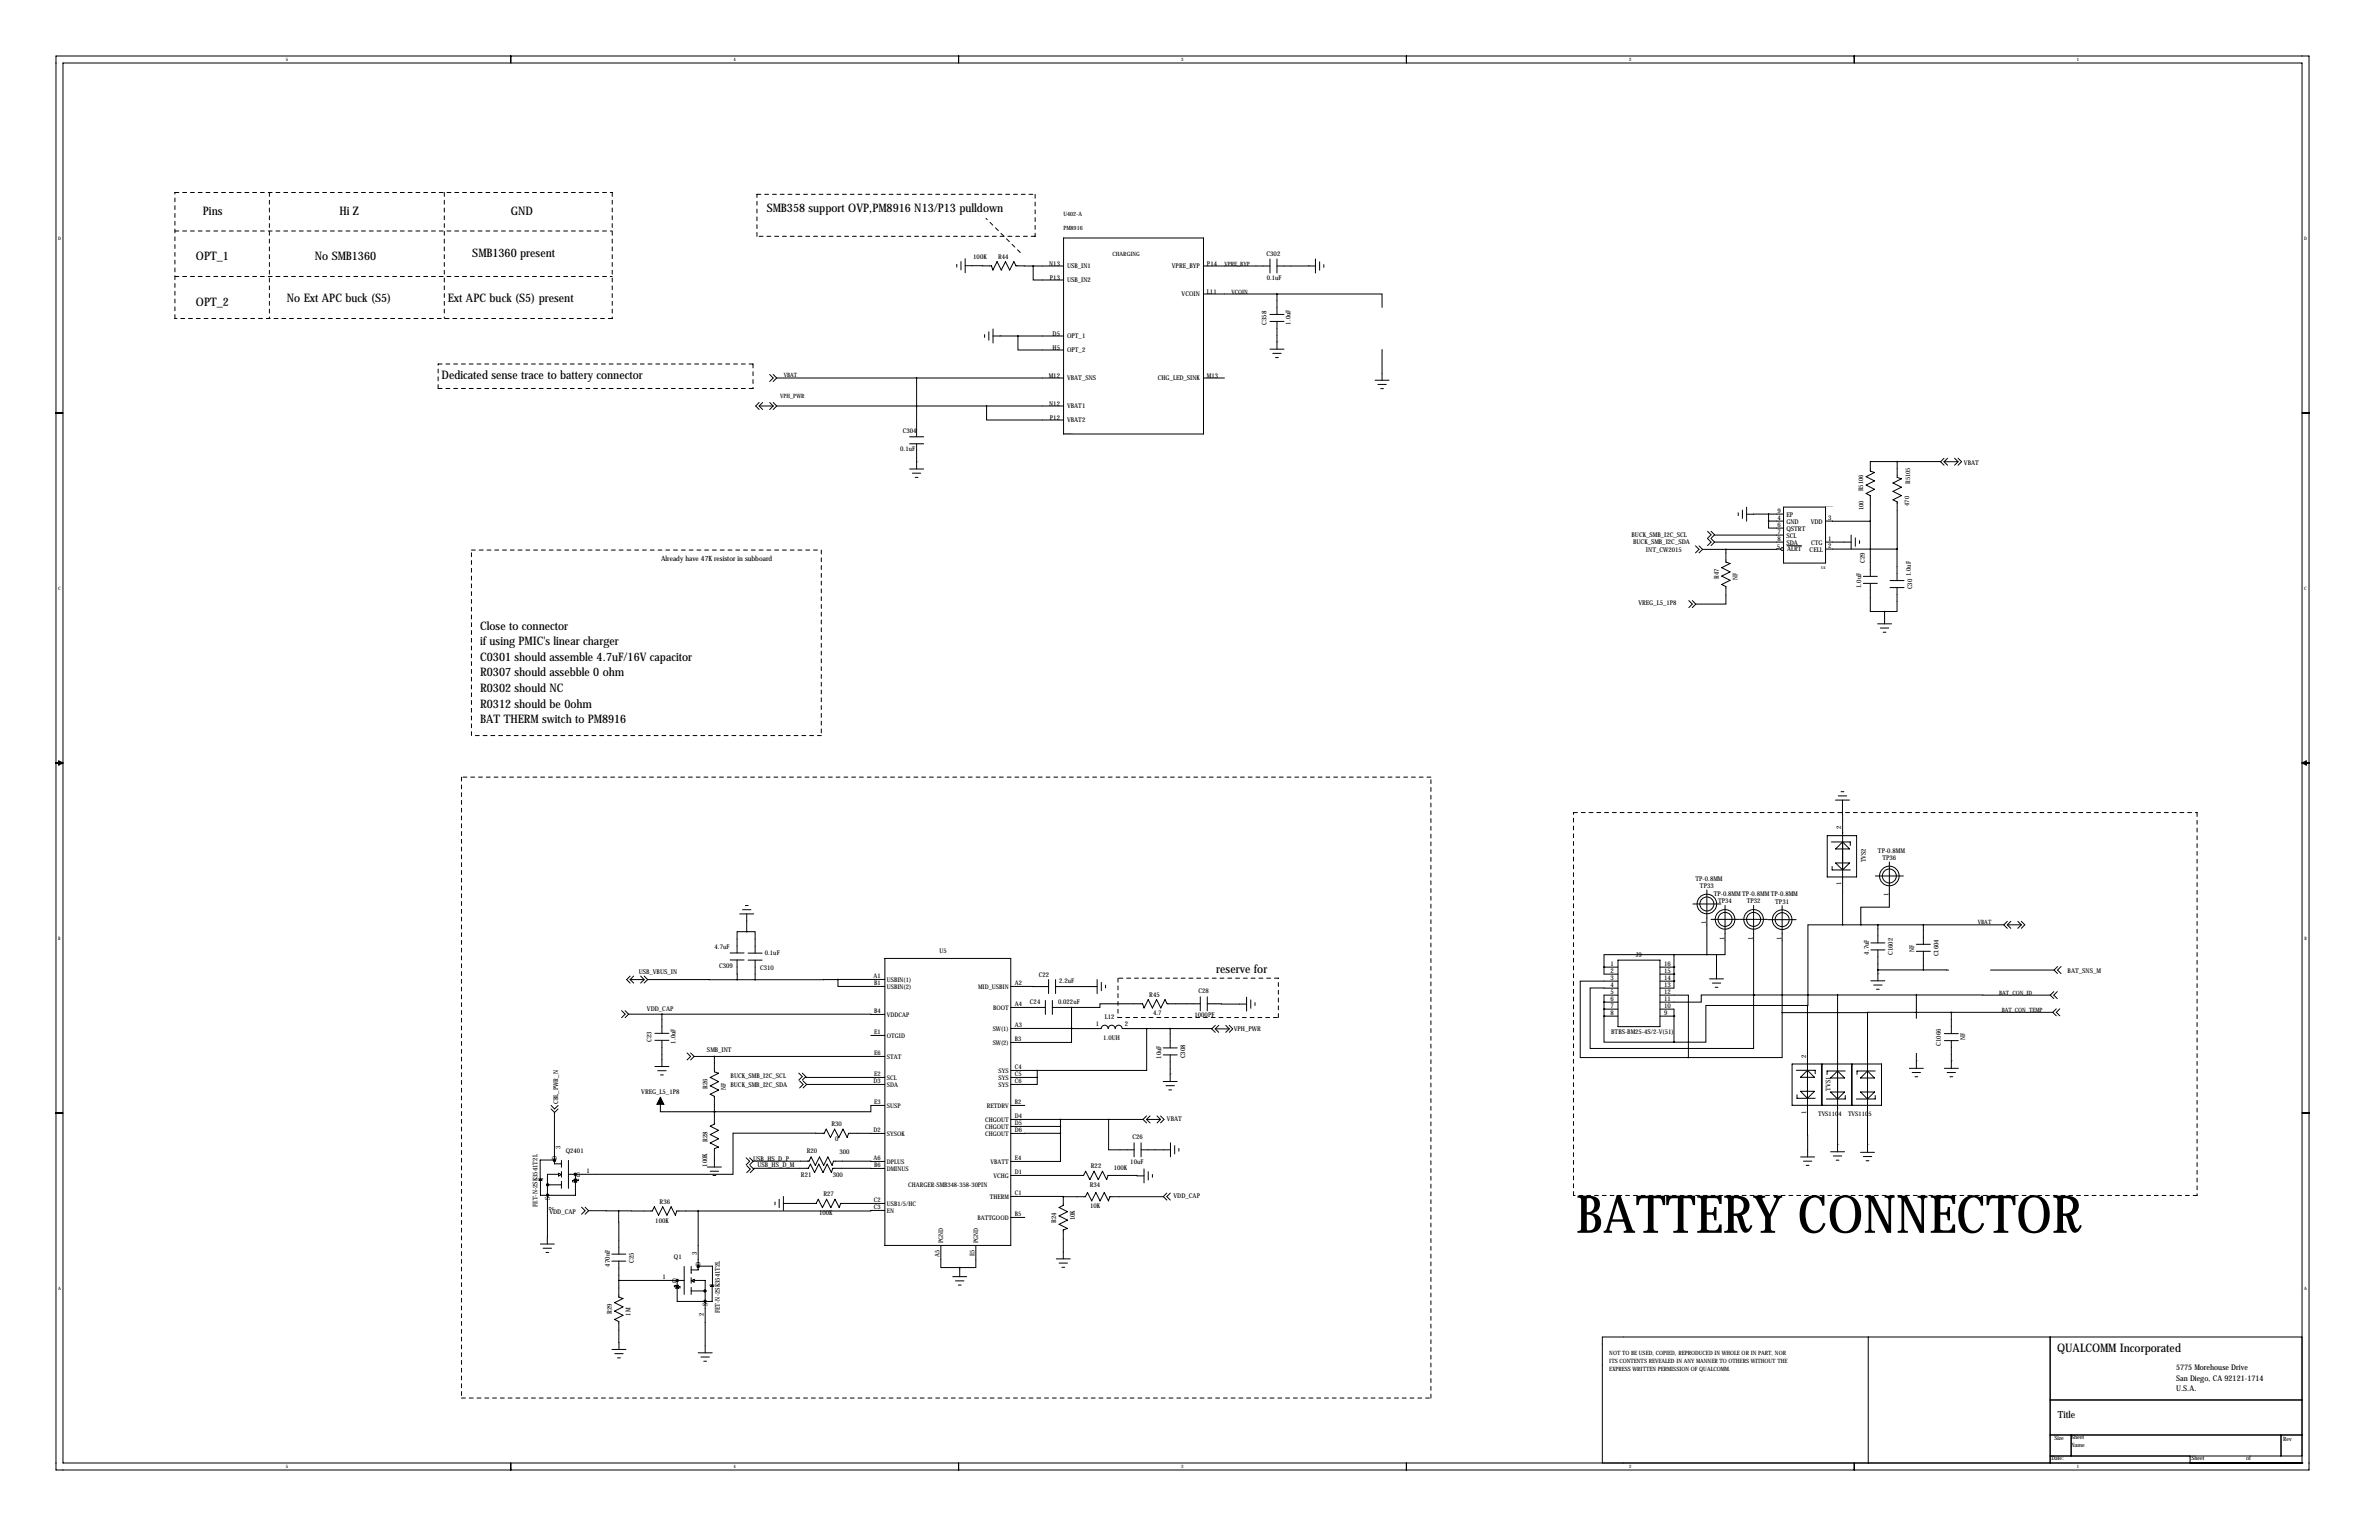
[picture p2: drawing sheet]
<svg xmlns="http://www.w3.org/2000/svg" width="864mm" height="559mm" viewBox="0 0 864 559" stroke-linecap="round" stroke-linejoin="round" font-family="sans-serif">
<defs><g id="words">
<text font-size="19" x="572.1" y="447.3">BATTERY CONNECTOR</text>
<g font-size="4.3">
<text x="73.7" y="77.9">Pins</text>
<text x="123.2" y="77.9">Hi Z</text>
<text x="185.4" y="77.9">GND</text>
<text x="278.3" y="77.1">SMB358 support OVP,PM8916 N13/P13 pulldown</text>
<text x="71.1" y="94.4">OPT_1</text>
<text x="114.3" y="94.4">No SMB1360</text>
<text x="171.5" y="93.2">SMB1360 present</text>
<text x="71.1" y="110.9">OPT_2</text>
<text x="104.1" y="109.7">No Ext APC buck (S5)</text>
<text x="162.6" y="109.7">Ext APC buck (S5) present</text>
<text x="160.3" y="137.6">Dedicated sense trace to battery connector</text>
<text x="174.3" y="228.5">Close to connector</text>
<text x="174.3" y="234.2">if using PMIC's linear charger</text>
<text x="174.3" y="239.8">C0301 should assemble 4.7uF/16V capacitor</text>
<text x="174.3" y="245.5">R0307 should assebble 0 ohm</text>
<text x="174.3" y="251.1">R0302 should NC</text>
<text x="174.3" y="256.7">R0312 should be 0ohm</text>
<text x="174.3" y="262.4">BAT THERM switch to PM8916</text>
<text x="441.5" y="353.2">reserve for</text>
<text x="746.8" y="490.7">QUALCOMM Incorporated</text>
</g>
<text font-size="3.6" x="747" y="514.6">Title</text>
<g font-size="2.8">
<text x="789.9" y="497.3">5775 Morehouse Drive</text>
<text x="789.9" y="501.1">San Diego, CA 92121-1714</text>
<text x="789.9" y="504.8">U.S.A.</text>
</g>
<text font-size="2.6" x="240" y="203.7">Already have 47K resistor in subboard</text>
<g font-size="2.4">
<text x="353.3" y="93.9">100K</text>
<text x="362.3" y="93.9">R44</text>
<text x="459.8" y="92.7">C302</text>
<text x="380.9" y="96.5">N13</text>
<text x="381.1" y="101.6">P13</text>
<text x="387.3" y="97.4">USB_IN1</text>
<text x="425.4" y="97.4">VPRE_BYP</text>
<text x="438.1" y="96.5">P14</text>
<text x="459.8" y="101.5">0.1uF</text>
<text x="387.3" y="102.4">USB_IN2</text>
<text x="429" y="107.5">VCOIN</text>
<text x="438.1" y="106.7">L11</text>
<text x="459.7" y="117.9" transform="rotate(-90 459.7 117.9)">C358</text>
<text x="468.5" y="117.8" transform="rotate(-90 468.5 117.8)">1.0uF</text>
<text x="382.1" y="121.9">D5</text>
<text x="387.3" y="122.8">OPT_1</text>
<text x="382.1" y="127">H5</text>
<text x="387.3" y="127.8">OPT_2</text>
<text x="380.7" y="137.2">M12</text>
<text x="387.3" y="138">VBAT_SNS</text>
<text x="420.3" y="138">CHG_LED_SINK</text>
<text x="438.1" y="137.2">M13</text>
<text x="380.9" y="147.3">N12</text>
<text x="387.3" y="148.2">VBAT1</text>
<text x="381.1" y="152.4">P12</text>
<text x="387.3" y="153.2">VBAT2</text>
<text x="327.7" y="157.2">C304</text>
<text x="326.8" y="163.7">0.1uF</text>
<text x="712.9" y="168.6">VBAT</text>
<text x="645.2" y="188.8">4</text>
<text x="645.2" y="191.4">6</text>
<text x="645.2" y="186.3">9</text>
<text x="648.5" y="190.2">GND</text>
<text x="648.5" y="187.6">EP</text>
<text x="657.3" y="190.2">VDD</text>
<text x="663.7" y="188.8">3</text>
<text x="592.3" y="194.8">BUCK_SMB_I2C_SCL</text>
<text x="592.8" y="197.6">BUCK_SMB_I2C_SDA</text>
<text x="645.2" y="196.4">8</text>
<text x="645.2" y="193.9">7</text>
<text x="648.5" y="197.8">SDA</text>
<text x="648.5" y="195.2">SCL</text>
<text x="648.5" y="192.7">QSTRT</text>
<text x="657.5" y="197.8">CTG</text>
<text x="663.7" y="196.4">1</text>
<text x="597.5" y="200.3">INT_CW2015</text>
<text x="645" y="199.2">5</text>
<text x="648.7" y="200.1">ALRT</text>
<text x="656.9" y="200.3">CELL</text>
<text x="663.7" y="199">2</text>
<text x="676.9" y="204.3" transform="rotate(-90 676.9 204.3)">C29</text>
<text x="693.7" y="209.2" transform="rotate(-90 693.7 209.2)">1.0uF</text>
<text x="624" y="210.2" transform="rotate(-90 624 210.2)">R47</text>
<text x="630.7" y="210.6" transform="rotate(-90 630.7 210.6)">NF</text>
<text x="675.6" y="213.4" transform="rotate(-90 675.6 213.4)">1.0uF</text>
<text x="694.1" y="213.8" transform="rotate(-90 694.1 213.8)">C30</text>
<text x="594.8" y="219.5">VREG_L5_1P8</text>
<text x="668.4" y="300.9" transform="rotate(-90 668.4 300.9)">2</text>
<text x="681.7" y="309.4">TP-0.8MM</text>
<text x="677.3" y="312.9" transform="rotate(-90 677.3 312.9)">TVS2</text>
<text x="683.3" y="312">TP36</text>
<text x="615.5" y="319.5">TP-0.8MM</text>
<text x="617.1" y="322.2">TP33</text>
<text x="668.4" y="321.2" transform="rotate(-90 668.4 321.2)">1</text>
<text x="622.1" y="325.1">TP-0.8MMTP-0.8MMTP-0.8MM</text>
<text x="623.7" y="327.8">TP34</text>
<text x="634.1" y="327.8">TP32</text>
<text x="644.4" y="327.9">TP31</text>
<text x="685.6" y="325.2" transform="rotate(-90 685.6 325.2)">1</text>
<text x="619.4" y="335.3" transform="rotate(-90 619.4 335.3)">1</text>
<text x="626" y="340.9" transform="rotate(-90 626 340.9)">1</text>
<text x="636.3" y="340.9" transform="rotate(-90 636.3 340.9)">1</text>
<text x="646.7" y="341" transform="rotate(-90 646.7 341)">1</text>
<text x="259.4" y="344.5">4.7uF</text>
<text x="277.6" y="346.6">0.1uF</text>
<text x="593.9" y="347.4">J9</text>
<text x="678.4" y="346.4" transform="rotate(-90 678.4 346.4)">4.7uF</text>
<text x="687.2" y="346.5" transform="rotate(-90 687.2 346.5)">C1602</text>
<text x="694.9" y="345.5" transform="rotate(-90 694.9 345.5)">NF</text>
<text x="703.7" y="347" transform="rotate(-90 703.7 347)">C1604</text>
<text x="231.9" y="353.6">USB_VBUS_IN</text>
<text x="261" y="351.1">C309</text>
<text x="275.9" y="352">C310</text>
<text x="584.6" y="353">2</text>
<text x="584.6" y="350.4">1</text>
<text x="604.1" y="350.4">16</text>
<text x="604.1" y="353">15</text>
<text x="750.6" y="352.9">BAT_SNS_M</text>
<text x="377.1" y="354.4">C22</text>
<text x="384.5" y="356.8">2.2uF</text>
<text x="584.6" y="355.5">3</text>
<text x="584.6" y="358">4</text>
<text x="604.1" y="355.5">14</text>
<text x="604.1" y="358">13</text>
<text x="373.9" y="364.4">C24</text>
<text x="384.1" y="364.4">0.022uF</text>
<text x="417.2" y="361.7">R45</text>
<text x="435.1" y="360.4">C28</text>
<text x="584.6" y="360.6">5</text>
<text x="584.6" y="363.1">6</text>
<text x="584.6" y="365.7">7</text>
<text x="604.1" y="365.7">10</text>
<text x="604.1" y="360.6">12</text>
<text x="604.1" y="363.1">11</text>
<text x="234.8" y="366.8">VDD_CAP</text>
<text x="401" y="369.9">L12</text>
<text x="418.6" y="368.4">4.7</text>
<text x="433.6" y="369.2">1000PF</text>
<text x="584.6" y="368.2">8</text>
<text x="604.1" y="368.2">9</text>
<text x="397.8" y="372.5">1</text>
<text x="400.5" y="377.4">1.0UH</text>
<text x="408.4" y="372.5">2</text>
<text x="447.9" y="374.2">VPH_PWR</text>
<text x="584.9" y="375.2">BTBS-BM25-4S/2-V(51)</text>
<text x="713.3" y="377.4" transform="rotate(-90 713.3 377.4)">NF</text>
<text x="236.5" y="378.1" transform="rotate(-90 236.5 378.1)">C23</text>
<text x="245.2" y="378.7" transform="rotate(-90 245.2 378.7)">1.0uF</text>
<text x="256.6" y="381.8">SMB_INT</text>
<text x="655.6" y="383.8" transform="rotate(-90 655.6 383.8)">2</text>
<text x="704.5" y="379.5" transform="rotate(-90 704.5 379.5)">C1066</text>
<text x="421.5" y="384.1" transform="rotate(-90 421.5 384.1)">10uF</text>
<text x="430.3" y="384" transform="rotate(-90 430.3 384)">C308</text>
<text x="256.8" y="395.1" transform="rotate(-90 256.8 395.1)">R26</text>
<text x="263.5" y="395.5" transform="rotate(-90 263.5 395.5)">NF</text>
<text x="265.2" y="394.3">BUCK_SMB_I2C_SDA</text>
<text x="265.2" y="391.3">BUCK_SMB_I2C_SCL</text>
<text x="664.5" y="395.8" transform="rotate(-90 664.5 395.8)">TVS1</text>
<text x="202.6" y="400.5" transform="rotate(-90 202.6 400.5)">CBL_PWR_N</text>
<text x="232.8" y="396.9">VREG_L5_1P8</text>
<text x="423.6" y="406.9">VBAT</text>
<text x="655.6" y="404.1" transform="rotate(-90 655.6 404.1)">1</text>
<text x="301.8" y="408.7">R30</text>
<text x="303.2" y="413.9">0</text>
<text x="411.1" y="413.4">C26</text>
<text x="203.4" y="417" transform="rotate(-90 203.4 417)">3</text>
<text x="205.4" y="418.5">Q2401</text>
<text x="256.8" y="414.3" transform="rotate(-90 256.8 414.3)">R28</text>
<text x="292.9" y="418.4">R20</text>
<text x="304.7" y="418.6">300</text>
<text x="202.1" y="420.7" transform="rotate(-90 202.1 420.7)">D</text>
<text x="213" y="425.6">1</text>
<text x="256.7" y="423.4" transform="rotate(-90 256.7 423.4)">100K</text>
<text x="273.4" y="421.4">USB_HS_D_P</text>
<text x="274.9" y="423.6">USB_HS_D_M</text>
<text x="396" y="424">R22</text>
<text x="404.3" y="424.6">100K</text>
<text x="410.3" y="422.2">10uF</text>
<text x="209.2" y="426.9">G</text>
<text x="290.8" y="427">R21</text>
<text x="302.4" y="427.2">300</text>
<text x="395.6" y="430.7">R34</text>
<text x="195.1" y="437.9" transform="rotate(-90 195.1 437.9)">FET-N-2SK3541T2L</text>
<text x="199.6" y="435.5" transform="rotate(-90 199.6 435.5)">S</text>
<text x="239.4" y="436.9">R36</text>
<text x="298.9" y="434.1">R27</text>
<text x="426" y="434.7">VDD_CAP</text>
<text x="199.4" y="440.4">VDD_CAP</text>
<text x="200.9" y="439" transform="rotate(-90 200.9 439)">2</text>
<text x="237.9" y="443.6">100K</text>
<text x="297.4" y="440.9">100K</text>
<text x="383.4" y="443.9" transform="rotate(-90 383.4 443.9)">R24</text>
<text x="390.2" y="442.8" transform="rotate(-90 390.2 442.8)">10K</text>
<text x="395.7" y="438.4">10K</text>
<text x="252.9" y="455.5" transform="rotate(-90 252.9 455.5)">3</text>
<text x="221.3" y="459.6" transform="rotate(-90 221.3 459.6)">470nF</text>
<text x="230.1" y="458.2" transform="rotate(-90 230.1 458.2)">C25</text>
<text x="244.6" y="457">Q1</text>
<text x="254.3" y="459.3" transform="rotate(-90 254.3 459.3)">D</text>
<text x="240.5" y="464.1">1</text>
<text x="244" y="465.4">G</text>
<text x="222.1" y="476.9" transform="rotate(-90 222.1 476.9)">R29</text>
<text x="228.8" y="477.4" transform="rotate(-90 228.8 477.4)">1M</text>
<text x="255.5" y="477.5" transform="rotate(-90 255.5 477.5)">2</text>
<text x="256.8" y="474" transform="rotate(-90 256.8 474)">S</text>
<text x="261.3" y="476.4" transform="rotate(-90 261.3 476.4)">FET-N-2SK3541T2L</text>
</g>
<g font-size="2.3">
<text x="676.4" y="178.3" transform="rotate(-90 676.4 178.3)">R5106</text>
<text x="693.4" y="175.7" transform="rotate(-90 693.4 175.7)">R5105</text>
<text x="676.5" y="185.2" transform="rotate(-90 676.5 185.2)">100</text>
<text x="693" y="183.6" transform="rotate(-90 693 183.6)">470</text>
<text x="341.1" y="345.7">U5</text>
<text x="317" y="354.9">A1</text>
<text x="317.3" y="357.4">B1</text>
<text x="322" y="356.2">USBIN(1)</text>
<text x="322" y="358.7">USBIN(2)</text>
<text x="355.1" y="358.7">MID_USBIN</text>
<text x="368.5" y="357.4">A2</text>
<text x="368.5" y="365">A4</text>
<text x="317.3" y="367.6">B4</text>
<text x="322" y="368.9">VDDCAP</text>
<text x="360.5" y="366.4">BOOT</text>
<text x="317.3" y="375.2">E1</text>
<text x="322" y="376.5">OTGID</text>
<text x="360.4" y="374">SW(1)</text>
<text x="368.5" y="377.7">B3</text>
<text x="368.5" y="372.7">A3</text>
<text x="317.3" y="382.8">E6</text>
<text x="360.4" y="379.1">SW(2)</text>
<text x="322" y="384.1">STAT</text>
<text x="362.5" y="389.2">SYS</text>
<text x="368.5" y="387.9">C4</text>
<text x="317" y="393">D3</text>
<text x="317.3" y="390.4">E2</text>
<text x="322" y="391.8">SCL</text>
<text x="322" y="394.3">SDA</text>
<text x="362.5" y="391.8">SYS</text>
<text x="362.5" y="394.3">SYS</text>
<text x="368.5" y="390.4">C5</text>
<text x="368.5" y="393">C6</text>
<text x="317.3" y="400.6">E3</text>
<text x="322" y="401.9">SUSP</text>
<text x="358.3" y="401.9">RETDRV</text>
<text x="368.5" y="400.6">B2</text>
<text x="357.6" y="407">CHGOUT</text>
<text x="368.5" y="405.7">D4</text>
<text x="660" y="404.9">TVS1104</text>
<text x="670.8" y="404.9">TVS1105</text>
<text x="317" y="410.8">D2</text>
<text x="322" y="412.1">SYSOK</text>
<text x="357.6" y="409.5">CHGOUT</text>
<text x="357.6" y="412.1">CHGOUT</text>
<text x="368.5" y="408.2">D5</text>
<text x="368.5" y="410.8">D6</text>
<text x="317" y="420.9">A6</text>
<text x="317.3" y="423.5">B6</text>
<text x="322" y="422.2">DPLUS</text>
<text x="322" y="424.8">DMINUS</text>
<text x="359.6" y="422.2">VBATT</text>
<text x="368.5" y="420.9">E4</text>
<text x="329.7" y="430.7">CHARGER-SMB348-358-30PIN</text>
<text x="360.6" y="427.3">VCHG</text>
<text x="368.5" y="426">D1</text>
<text x="317.2" y="436.2">C2</text>
<text x="322" y="437.5">USB1/5/HC</text>
<text x="359.3" y="434.9">THERM</text>
<text x="368.5" y="433.6">C1</text>
<text x="317.2" y="438.7">C3</text>
<text x="322" y="440">EN</text>
<text x="354.8" y="442.6">BATTGOOD</text>
<text x="368.5" y="441.2">B5</text>
<text x="342.3" y="451.2" transform="rotate(-90 342.3 451.2)">PGND</text>
<text x="353.7" y="455.8" transform="rotate(-90 353.7 455.8)">E5</text>
<text x="355" y="451.2" transform="rotate(-90 355 451.2)">PGND</text>
<text x="341" y="456.1" transform="rotate(-90 341 456.1)">A5</text>
</g>
<g font-size="2.1">
<text x="386.1" y="78.5">U402-A</text>
<text x="386.1" y="83.6">PM8916</text>
<text x="403.9" y="92.9">CHARGING</text>
<text x="444.5" y="96.5">VPRE_BYP</text>
<text x="447" y="106.7">VCOIN</text>
<text x="284.5" y="136.9">VBAT</text>
<text x="283.2" y="144.5">VPH_PWR</text>
<text x="718" y="335.3">VBAT</text>
<text x="725.7" y="361.1">BAT_CON_ID</text>
<text x="726.6" y="367.3">BAT_CON_TEMP</text>
<text x="584.2" y="491.7">NOT TO BE USED, COPIED, REPRODUCED IN WHOLE OR IN PART, NOR</text>
<text x="584.2" y="497.3">EXPRESS WRITTEN PERMISSION OF QUALCOMM.</text>
<text x="584.2" y="494.5">ITS CONTENTS REVEALED IN ANY MANNER TO OTHERS WITHOUT THE</text>
<text x="745.7" y="522.4">Size</text>
<text x="751.8" y="525">Name</text>
<text x="751.8" y="522.2">Sheet</text>
<text x="828.8" y="522.7">Rev</text>
<text x="744.7" y="529.8">Date:</text>
<text x="795.5" y="529.8">Sheet</text>
<text x="815.3" y="529.8">of</text>
</g>
<g font-size="1.7">
<text x="103.7" y="22.2">5</text>
<text x="266.3" y="22.2">4</text>
<text x="428.8" y="22.2">3</text>
<text x="591.4" y="22.2">2</text>
<text x="754" y="22.2">1</text>
<text x="21.1" y="86.9">D</text>
<text x="836.4" y="86.9">D</text>
<text x="21.1" y="213.9">C</text>
<text x="836.5" y="213.9">C</text>
<text x="21.2" y="340.9">B</text>
<text x="836.5" y="340.9">B</text>
<text x="21.1" y="467.9">A</text>
<text x="836.4" y="467.9">A</text>
<text x="103.7" y="532.7">5</text>
<text x="266.3" y="532.7">4</text>
<text x="428.8" y="532.7">3</text>
<text x="591.4" y="532.7">2</text>
<text x="754" y="532.7">1</text>
</g>
<text font-size="1.4" x="661.1" y="206.3">U4</text>
<g font-size=".4">
<text x="475" y="96.5">GND</text>
<text x="363" y="121.9">GND</text>
<text x="463.5" y="124.2">GND</text>
<text x="386.1" y="157.5">PMIC-PM8916(BGA176)</text>
<text x="332.7" y="167.6">GND</text>
<text x="662.7" y="184">BAT-FUEL-CW2015</text>
<text x="681.7" y="353.4">GND</text>
<text x="424.8" y="389.9">GND</text>
<text x="695.7" y="385.1">GND</text>
<text x="708.4" y="385.1">GND</text>
<text x="667.1" y="415.4">GND</text>
<text x="677.9" y="415.6">GND</text>
</g>
</g></defs>
<g fill="none" stroke="#000" stroke-width=".36" stroke-dasharray="1.4 1.4">
<path d="M63.5 69.8h158.7M97.8 69.9v45.7M161.3 69.9v45.7M222.2 69.8v45.8M274.8 70.5h101M375.8 70.5v15.3M63.5 83.8h158.7M274.8 85.8v-15.3M370.4 91.6l-12.5-12.4M375.8 85.8h-101M63.5 115.6v-45.8M63.5 100.3h158.7"/>
<path d="M222.2 115.6h-158.7M159.1 132.1h114.3M273.4 132.1v8.9M159.1 141v-8.9M273.4 141h-114.3M171.1 199.6h127M298.1 199.6v67.3M171.1 266.9v-67.3M298.1 266.9h-127M167.5 282v225.3M519.4 282h-351.9M571.2 294.8h226.4"/>
<path d="M797.6 294.8v139M405.8 354.9v14.3M464.1 354.9h-58.3M405.8 369.2h58.3M464.1 369.2v-14.3M571.2 433.8v-139M797.6 433.8h-226.4M167.5 507.3h351.9M519.4 507.3v-225.3"/>
</g>
<g fill="none" stroke="#000" stroke-width=".36">
<path d="M20.3 20.3h817.9v513.1h-817.9zM22.9 22.9h812.8v508h-812.8zM185.4 20.3v2.6M348 20.3v2.6M510.5 20.3v2.6M673.1 20.3v2.6M347.3 95.9v1M348.8 94.9v3M350.4 96.4l9.5 .1 .5 1.5 1.6-3.1 1.5 3.1 1.5-3.1 1.5 3.1 1.5-3.1 .8 1.6h6.3M350.4 93.9v5.1M375.1 96.5v5.1h11M386.1 86.4h50.8v71.1h-50.8z"/>
<path d="M386.1 96.5h-11M436.9 96.5h24.1M461 94v5.1M463.5 96.5h14M463.5 94v5.1M477.5 94v5.1M479 95v3M480.6 96v1M360.5 119.4v5.1M436.9 106.7h26.6M461 116.6h5.1M461 114.1h5.1"/>
<path d="M463.5 106.7h38.2v4.9M463.5 106.7v7.4M463.5 116.6v10.1M279.4 135.9l1.3 1.3-1.3 1.2M280.7 135.9l1.2 1.3M281.9 137.2h104.2M281.9 137.2l-1.2 1.2M332.7 137.2v21.3M357.4 121.4v1M359 120.4v3M360.5 121.9h25.6M369.5 121.9v5.1h16.6"/>
<path d="M436.9 137.2h7.6M461 126.7h5.1M462 128.2h3.1M463 129.7h1.1M499.2 138h5M500.2 139.5h3M501.7 126.8v11.2M20.3 149.9h2.6M275.6 146l-1.3 1.3 1.3 1.3M275.6 147.3h5.1M275.6 147.3l1.3 1.3M276.9 146l-1.3 1.3"/>
<path d="M279.4 146l1.3 1.3M280.7 147.3l-1.3 1.3M280.7 146l1.2 1.3M281.9 147.3l-1.2 1.3M330.2 158.5h5.1M358.1 147.3v5.1h28M386.1 147.3h-104.2M501.2 141h1M835.7 149.9h2.5M330.2 161h5.1M330.2 170.2h5.1M331.2 171.7h3.1"/>
<path d="M332.2 173.2h1M332.7 161v9.2M688.7 167.5v5.7l1.5 .5-3 1.6 3 1.5-3 1.5 3 1.5-3 1.6 1.5 .7-.1 17.1M688.7 167.5h-9.8v3.4l1.6 .5-3.1 1.6 3.1 1.5-3.1 1.5 3.1 1.5-3.1 1.6 1.5 .7v29.3M688.7 167.5h15.7M704.4 167.5l1.3 1.3M705.7 167.5l1.3 1.3M705.7 166.3l-1.3 1.2M705.7 167.5h5.1M707 166.3l-1.3 1.2M709.5 166.3l1.3 1.2M710.8 166.3l1.3 1.2-1.3 1.3"/>
<path d="M710.8 167.5l-1.3 1.3M615.5 198.1l1.3 1.2-1.3 1.3M616.8 198.1l1.2 1.2M618 199.3h8.5M618 199.3l-1.2 1.3M619.9 192.8l1.2 1.3-1.2 1.2M619.9 195.4l1.2 1.3-1.2 1.3M621.1 192.8l1.3 1.3M621.1 195.4l1.3 1.3M622.4 194.1l-1.3 1.2M622.4 196.7l-1.3 1.3M622.4 194.1l25 .1"/>
<path d="M626.5 199.3v4.7l1.5 .5-3 1.5 3 1.5-3 1.5 3 1.6-3 1.5 1.5 .8v6.3h-10.9M631 186.1v1M632.5 185.1v3M634 184v5.1M642 189.1v2.5h5.4M642 186.5l-8 .1M642 189.1h5.4M642 186.5v2.6M646.4 199.2l-19.9 .1M647.4 196.7h-25M647.4 186.5h-5.4M647.4 184h15.3v20.3h-15.3z"/>
<path d="M648.7 198h5.3M662.7 189.1h16.2M662.7 196.7h9.3M662.7 199.2h25.9M672 194.2v5M673.5 195.2v3M675 196.2v1M688.6 199.2v11.5M613.1 217.9l1.2 1.3-1.2 1.3M614.3 217.9l1.3 1.3M615.6 219.2l-1.3 1.3M676.4 209.1h5.1"/>
<path d="M676.4 211.7h5.1M678.9 211.7v10.2h5.2M686.1 210.7h5.1M686.1 213.2h5.1M688.6 213.2v8.7h-4.5M681.6 226.4h5.1M682.6 227.9h3M683.6 229.4h1M684.1 221.9v4.5M20.3 276.9h2.6M21.3 276.1l1.6 .8-1.6 .7zM835.7 276.9h2.5"/>
<path d="M835.7 276.9l1.5-.8v1.5zM666.3 290.3h5.1M667.3 288.8h3.1M668.3 287.3h1M668.8 290.3l.1 45.3M663.3 303.2h10.7v15h-10.7zM664.8 305.5h6.9v1.3M665.1 314.4v1.3h6.6M666.3 313.1h5.1l-2.5 2.6zM668.9 305.5l2.5 2.6h-5.1zM680.8 317.9h10.1M685.9 312.8v16.4h-10.4v6.4"/>
<path d="M268.5 331.6h5.1M269.5 330.1h3.1M270.6 328.6h1M271.1 331.6v6.5M271.1 338.1h-3.5v7.7M271.1 338.1h3v7.7M614.5 328h10.2M619.6 322.9v23.5M621.1 333.6h10.2M626.2 328.5v17.9h-3.1M631.5 333.6h10.2M636.6 328.5v32.5"/>
<path d="M641.9 333.7h10.1M646.9 328.6v38.8M668.9 335.6h-12.6l-.2 29.2M668.9 335.6h58.5M681.7 335.6v6.5M698.2 335.6v7M727.4 335.6l1.3 1.3M728.7 335.6l1.2 1.3M728.7 334.3l-1.3 1.3M728.7 335.6h5.1M729.9 334.3l-1.2 1.3M732.5 334.3l1.3 1.3"/>
<path d="M733.8 334.3l1.2 1.3-1.2 1.3M733.8 335.6l-1.3 1.3M228.8 354.2l-1.3 1.2 1.3 1.3M228.8 355.4l1.2 1.3M228.8 355.4h5M230 354.2l-1.2 1.2M232.6 354.2l1.2 1.2M233.8 355.4l-1.2 1.3M233.8 354.2l1.3 1.2M235.1 355.4l32.5 .1M235.1 355.4l-1.3 1.3M265 348.3h5.1"/>
<path d="M265 345.8h5.1M267.6 348.3v7.2M267.6 355.5h6.5M271.6 348.4h5.1M271.6 345.8h5.1M274.1 348.4v7.1M304.1 355.4l-30 .1M304.1 355.4l.1 2.5h17M321.2 355.4h-17.1M321.2 347.8h45.7v104.1h-45.7zM366.9 357.9l13.7 .1M380.6 355.4v5.1"/>
<path d="M383.2 358h15.1M383.2 355.4v5.1M398.3 355.4v5.1M399.8 356.5v3M401.3 357.5v1M582.3 350.9h5M582.3 350.9h.1M582.3 350.9v2.6h5M587.3 356h-13.7v27.7h39.3M587.3 358.5h-10.1v21.9h59.4v-19.4M587.3 348.4h15.3v24.1h-15.3zM602.6 350.9h5.1"/>
<path d="M602.6 353.5h5.1M602.6 356h5.1M607.7 356h.1M607.7 353.5h.1M607.7 346.4h-25.4v4.5M607.7 350.9h.1M607.7 346.4v12.1h-5.1M607.7 346.4h15.4M620.6 355.2h5.1M621.6 356.7h3M622.6 358.2h1M623.1 346.4v8.8"/>
<path d="M679.1 355.9h5.1M679.1 342.1h5.1M679.1 344.7h5.1M680.2 357.4h3M681.2 359h1M681.7 351.9h16.5M681.7 344.7v11.2M695.7 342.6h5M695.7 345.2h5M698.2 351.9l9.1 .1M698.2 345.2v6.7M722.6 352h23"/>
<path d="M745.5 359.8l-1.2 1.3M745.6 352l1.3 1.3M746.8 359.8l-1.3 1.3 1.3 1.3M746.9 350.7l-1.3 1.3M748.2 350.7l-1.3 1.3 1.3 1.3M225.7 366.7l1.2 1.3-1.2 1.3M226.9 366.7l1.3 1.3M228.2 368h12.1M228.2 368l-1.3 1.3M237.7 377.5h5.1M237.7 375h5.1M240.3 368l80.9 .1"/>
<path d="M240.3 368v7M240.3 377.5v9.5M316.1 375.7h5.1M366.9 373.2h22.1M366.9 365.6h12.6M379.5 363v5.1M382 365.6h7M382 363v5.1M389 373.2h.1M389 373.2h10.7M389 373.2v5.1h-22.1M389 365.6v7.6"/>
<path d="M399.7 373.2a1.27 1.27 0 0 1 1.3-1.2 1.27 1.27 0 0 1 1.3 1.2M402.3 373.2a1.27 1.27 0 0 1 1.3-1.2 1.27 1.27 0 0 1 1.2 1.2M404.8 373.2a1.27 1.27 0 0 1 1.3-1.2 1.27 1.27 0 0 1 1.3 1.2h17.4M416.3 373.2v15.2h-39.8M424.8 373.2l15.1 .1M424.8 373.2v7M435.7 364.2h-12l-.8-1.5-1.5 3.1-1.5-3.1-1.6 3.1-1.5-3.1-1.5 3.1-.5-1.6h-15.5v1.4h-10.3M435.7 361.7v5.1M438.3 364.2l14.2 .1M438.3 361.7v5.1M439.9 373.3l1.2 1.3M441.1 373.3l1.3 1.3"/>
<path d="M441.1 372.1l-1.2 1.2M441.1 373.3h5.1M442.4 372.1l-1.3 1.2M445 372.1l1.2 1.2M446.2 372.1l1.3 1.2-1.3 1.3M446.2 373.3l-1.2 1.3M452.5 361.8v5.1M454.1 362.8v3.1M455.6 363.8v1M582.3 363.6h5M582.3 366.2h5M582.3 368.7h5"/>
<path d="M582.3 363.6h.1M582.3 368.7h.1M582.3 366.2h.1M582.3 368.7v9.5h25.4M587.3 361.1h-5v7.6M602.6 361.1h10.3v22.6M602.6 366.2h5.1v12M602.6 368.7h5.1M607.7 368.7h.1M636.6 361h.1M636.6 361h-19v2.6h-15M636.6 361h59.1"/>
<path d="M646.9 367.4v16.3h-34M646.9 367.4h31M656.1 364.8h-36.8v13.4h-11.6M656.1 364.8l.1 55M667.1 361v56.9M677.9 367.4v50.7M695.7 361l48.6 .1M695.7 361v8.5M705.8 377.6h5.1M705.8 375.1h5.1M708.4 367.3l-30.5 .1M708.4 367.3v7.8"/>
<path d="M708.4 367.3h36.8M708.4 377.6v10.1M744.3 361.1l1.2 1.3M745.2 367.3l1.3 1.3M746.5 366.1l-1.3 1.2M747.7 366.1l-1.2 1.2 1.2 1.3M237.7 387h5.1M238.8 388.5h3M239.7 398.2v5.2h19.6M239.8 390h1M249.4 382.1l1.3 1.2-1.3 1.3M250.7 382.1l1.3 1.2"/>
<path d="M252 383.3l-1.3 1.3M259.3 383.3v5.6l1.6 .5-3.1 1.6 3.1 1.5-3.1 1.5 3.1 1.5-3.1 1.6 1.5 .7v10.1l-1.5 .7 3.1 1.6-3.1 1.5 3.1 1.5-3.1 1.5 3.1 1.6-1.6 .5v6.7M290 389.4l1.2 1.3-1.2 1.2M290.3 392.2l1.2 1.3-1.2 1.3M291.2 389.4l1.3 1.3M291.5 392.2l1.3 1.3M292.5 390.7l-1.3 1.2M292.5 390.7v.3h28.7M292.8 393.5l-1.3 1.3M321.2 383.3h-69.2M321.2 393.5h-28.4M366.9 391h9.6"/>
<path d="M366.9 388.4h9.6M376.5 391v2.5h-9.6M376.5 388.4v2.6M422.2 392.4h5.1M422.2 380.2h5.1M422.2 382.8h5.1M423.3 394h3M424.3 395.5h1M424.8 382.8v9.6M650.5 386.1h10.7v15h-10.7zM652.1 388.4h6.8v1.2M652.3 397.3v1.2h6.6"/>
<path d="M653.6 396h5.1l-2.6 2.5zM656.1 388.4l2.6 2.5h-5.1zM661.5 386.1h10.6v15h-10.6zM664.5 396.2h5.1l-2.5 2.6zM667.1 388.6l2.5 2.6h-5.1zM669.8 388.6h-6.6v1.3M669.8 397.5v1.3h-6.8M672.3 386.1h10.7v15h-10.7zM675.4 396.2h5.1l-2.6 2.6zM677.9 388.6l2.6 2.6h-5.1zM680.7 397.5v1.3h-6.8M680.7 388.6h-6.6v1.3"/>
<path d="M693.1 387.7h5.1M694.1 389.2h3.1M695.1 390.7h1.1M695.7 382.2v5.5M705.8 387.7h5.1M706.8 389.2h3.1M707.8 390.7h1.1M20.3 403.9h2.6M200.1 401.1l1.2 1.3 1.3-1.3M200.1 402.4l1.2 1.3M201.3 403.7v18.6h2.5M202.6 402.4l-1.3 1.3"/>
<path d="M259.3 403.4h.1M321.2 401.1h-5.1v2.3h-56.8M321.2 411.3l-13.1-.1-.6 1.5-1.5-3-1.5 3-1.5-3-1.6 3-1.5-3-.7 1.5h-33.1v14.9h-59.8M366.9 401.1h5.1M366.9 408.7h18.1M366.9 406.2h48M385 411.2l-18.1 .1M385 411.2v10.2h-18.1M385 406.2v5M402.4 406.2v11h9.3M411.7 414.7v5.1M414.2 417.2h10.7"/>
<path d="M414.2 414.7v5.1M414.9 406.2l1.3 1.3M416.2 406.2l1.3 1.3M416.2 404.9l-1.3 1.3M416.2 406.2h5.1M417.5 404.9l-1.3 1.3M420 404.9l1.3 1.3M421.3 404.9l1.3 1.3-1.3 1.3M421.3 406.2l-1.3 1.3M424.9 414.7v5.1M426.4 415.7v3M427.9 416.7v1"/>
<path d="M653.6 419.8h5.1M664.5 417.9h5.1M665.5 419.5h3.1M675.4 418.1h5.1M676.4 419.7h3M835.7 403.9h2.5M195.5 427.8h1.6M196.2 428.4v5.3h12.7v-4.8M196.2 427.8l.5 .5h-1zM198.7 429.9h5.1M201.4 420.9h-5.3v6.9M202.7 425.7l1.1 .5-1.1 .5z"/>
<path d="M202.8 426.1h-4.1v25.3M203.8 421v2.6M203.8 425.1v2M203.8 428.7v2.5M206.3 421v10.2M208.4 427.9l1 1h-1l1-1zM208.9 426.1v1.8M209.9 427.9v.5h-2v.5M211.1 438l1.3 1.3-1.3 1.3M212.4 438l1.3 1.3M213.7 439.3l10.9 .1M213.7 439.3l-1.3 1.3"/>
<path d="M224.6 439.4v15.7M224.6 439.4h12.2l.7-1.5 1.6 3 1.5-3 1.5 3 1.5-3 1.6 3 .5-1.5h7.7M253.4 439.4v21.4h-2.5M256.8 423.5h5.1M257.8 425h3.1M258.8 426.5h1M270.9 420.1l1.2 1.3-1.2 1.3M271.1 423l1.2 1.2-1.2 1.3M272.1 420.1l1.3 1.3M272.3 423l1.3 1.2M273.4 421.4l20.3-.1 .7-1.5 1.6 3.1 1.5-3.1 1.5 3.1 1.5-3.1 1.6 3.1 .5-1.6 18.6 .1M273.4 421.4l-1.3 1.3"/>
<path d="M273.6 424.2l-1.3 1.3M281.3 436.2v1M282.9 435.2v3M284.4 434.1v5.1M284.4 436.7h11.9l.7-1.5 1.6 3 1.5-3 1.5 3 1.5-3 1.5 3 .6-1.5h16M321.2 424l-18.9-.1-.5 1.5-1.5-3-1.5 3-1.6-3-1.5 3-1.5-3-.8 1.5h-19.8v.3M321.2 439.2h-5.1v.2h-62.7M366.9 434.1l19.1 .1M366.9 426.5h26.4l.8-1.5 1.5 3 1.6-3 1.5 3 1.5-3 1.5 3 .5-1.5 13.1 .2M386 434.2v3.2l-1.5 .7 3 1.6-3 1.5 3 1.5-3 1.5 3 1.6-1.5 .5v10.5M415.3 424.1v5.1M416.8 425.1v3.1"/>
<path d="M418.3 426.2v1M422.3 434.2h-19.4l-.5 1.6-1.5-3.1-1.6 3.1-1.5-3.1-1.5 3.1-1.5-3.1-.8 1.5h-8M422.3 434.2l1.3 1.3M423.6 432.9l-1.3 1.3M424.8 432.9l-1.2 1.3 1.2 1.3M654.7 421.3h3M655.7 422.9h1M666.5 421h1.1M677.4 421.2h1M196.1 451.4h5.1M197.2 452.9h3M198.2 454.5h1"/>
<path d="M222.1 455.1h5.1M222.1 457.6h5.1M224.6 457.6v13.1l1.6 .5-3.1 1.5 3.1 1.5-3.1 1.5 3.1 1.6-3.1 1.5 1.5 .8 .1 10.1M248.4 459.5v10.2M250.9 459.5v2.6M253.3 459.4h5.3v6.9M341.5 451.9v8h6.9M348.4 459.9v3.3M354.2 451.9v8h-5.8M366.9 441.8h5.1M383.4 456.8h5.1M384.5 458.3h3"/>
<path d="M385.5 459.8h1M244.8 466.4v.5h2v.5M245.3 466.4h1l-1 1h1zM245.8 464.6v1.8M248.4 464.6h-23.8M250.9 463.6v2M250.9 467.2v2.5M250.9 468.4h5.1M251 464.7l1-.5v1zM251.9 464.6h4.1v26.3M257.7 466.3h1.5M258 466.8l.5-.5 .5 .5z"/>
<path d="M258.5 466.9v5.3h-12.7v-4.8M345.8 463.2h5.1M346.9 464.8h3M347.9 466.3h1M222.1 489.7h5.1M223.2 491.2h3M224.2 492.7h1M253.4 490.9h5.1M254.5 492.4h3M255.5 493.9h1M678.2 485.1v45.8M744.2 485.1v45.8"/>
<path d="M835.7 485.1h-254v45.8M744.2 508h91.5M185.4 530.9v2.5M348 530.9v2.5M510.5 530.9v2.5M673.1 530.9v2.5M744.2 520.7h91.5M744.2 528.3h91.5M751.8 520.7v7.6M795 530.9h.1M795 528.3v2.6M828 520.7v7.6"/>
<path d="M835.7 530.9h.1"/>
<circle cx="646.9" cy="199.2" r=".51"/>
<circle cx="685.9" cy="317.9" r="3.6"/>
<circle cx="685.9" cy="317.9" r="2.54"/>
<circle cx="619.6" cy="328" r="3.6"/>
<circle cx="619.6" cy="328" r="2.54"/>
<circle cx="626.2" cy="333.6" r="3.6"/>
<circle cx="626.2" cy="333.6" r="2.54"/>
<circle cx="636.6" cy="333.6" r="3.6"/>
<circle cx="636.6" cy="333.6" r="2.54"/>
<circle cx="646.9" cy="333.7" r="3.6"/>
<circle cx="646.9" cy="333.7" r="2.54"/>
</g>
<g fill="none" stroke="#000" stroke-width=".51">
<circle cx="198.8" cy="429.9" r=".36"/>
<circle cx="198.8" cy="433.7" r=".36"/>
<circle cx="201.3" cy="421.1" r=".36"/>
<circle cx="208.8" cy="426.1" r=".36"/>
<circle cx="253.4" cy="459.6" r=".36"/>
<circle cx="245.9" cy="464.6" r=".36"/>
<circle cx="255.9" cy="468.4" r=".36"/>
<circle cx="255.9" cy="472.2" r=".36"/>
</g>
<path d="M239.7 398.2l1.3 2.5h-2.5z" fill="#000" stroke="#000" stroke-width=".36"/>
<path d="M463.5 106.7a.05 .05 0 0 0 .1 0 .05 .05 0 0 0-.1 0zM358.1 147.3a.05 .05 0 0 0 .1 0 .05 .05 0 0 0-.1 0zM332.7 137.2a.05 .05 0 0 0 .1 0 .05 .05 0 0 0-.1 0zM695.6 361a.05 .05 0 0 0 .1 0 .05 .05 0 0 0-.1 0zM708.3 367.3a.05 .05 0 0 0 .1 0 .05 .05 0 0 0-.1 0zM304.1 355.4a.05 .05 0 0 0 .1 0 .05 .05 0 0 0-.1 0zM274 355.5a.05 .05 0 0 0 .1 0 .05 .05 0 0 0-.1 0zM416.2 373.2a.05 .05 0 0 0 .1 0 .05 .05 0 0 0-.1 0zM384.9 406.2a.05 .05 0 0 0 .1 0 .05 .05 0 0 0-.1 0zM384.9 408.7a.05 .05 0 0 0 .1 0 .05 .05 0 0 0-.1 0zM384.9 411.2a.05 .05 0 0 0 .1 0 .05 .05 0 0 0-.1 0zM259.3 383.3a.05 .05 0 0 0 .1 0 .05 .05 0 0 0-.1 0zM259.3 403.4a.05 .05 0 0 0 .1 0 .05 .05 0 0 0-.1 0zM259.3 403.4a.05 .05 0 0 0 .1 0 .05 .05 0 0 0-.1 0zM224.6 464.6a.05 .05 0 0 0 .1 0 .05 .05 0 0 0-.1 0zM253.4 439.4a.05 .05 0 0 0 .1 0 .05 .05 0 0 0-.1 0zM667 361a.05 .05 0 0 0 .1 0 .05 .05 0 0 0-.1 0zM646.9 367.4a.05 .05 0 0 0 .1 0 .05 .05 0 0 0-.1 0zM656.1 364.8a.05 .05 0 0 0 .1 0 .05 .05 0 0 0-.1 0zM402.4 406.2a.05 .05 0 0 0 .1 0 .05 .05 0 0 0-.1 0zM375 96.5a.05 .05 0 0 0 .1 0 .05 .05 0 0 0-.1 0zM688.6 199.2a.05 .05 0 0 0 .1 0 .05 .05 0 0 0-.1 0zM678.9 189.1a.05 .05 0 0 0 .1 0 .05 .05 0 0 0-.1 0z" fill="#000" stroke="#000" stroke-width=".51"/>
<use href="#words"/>
</svg>
